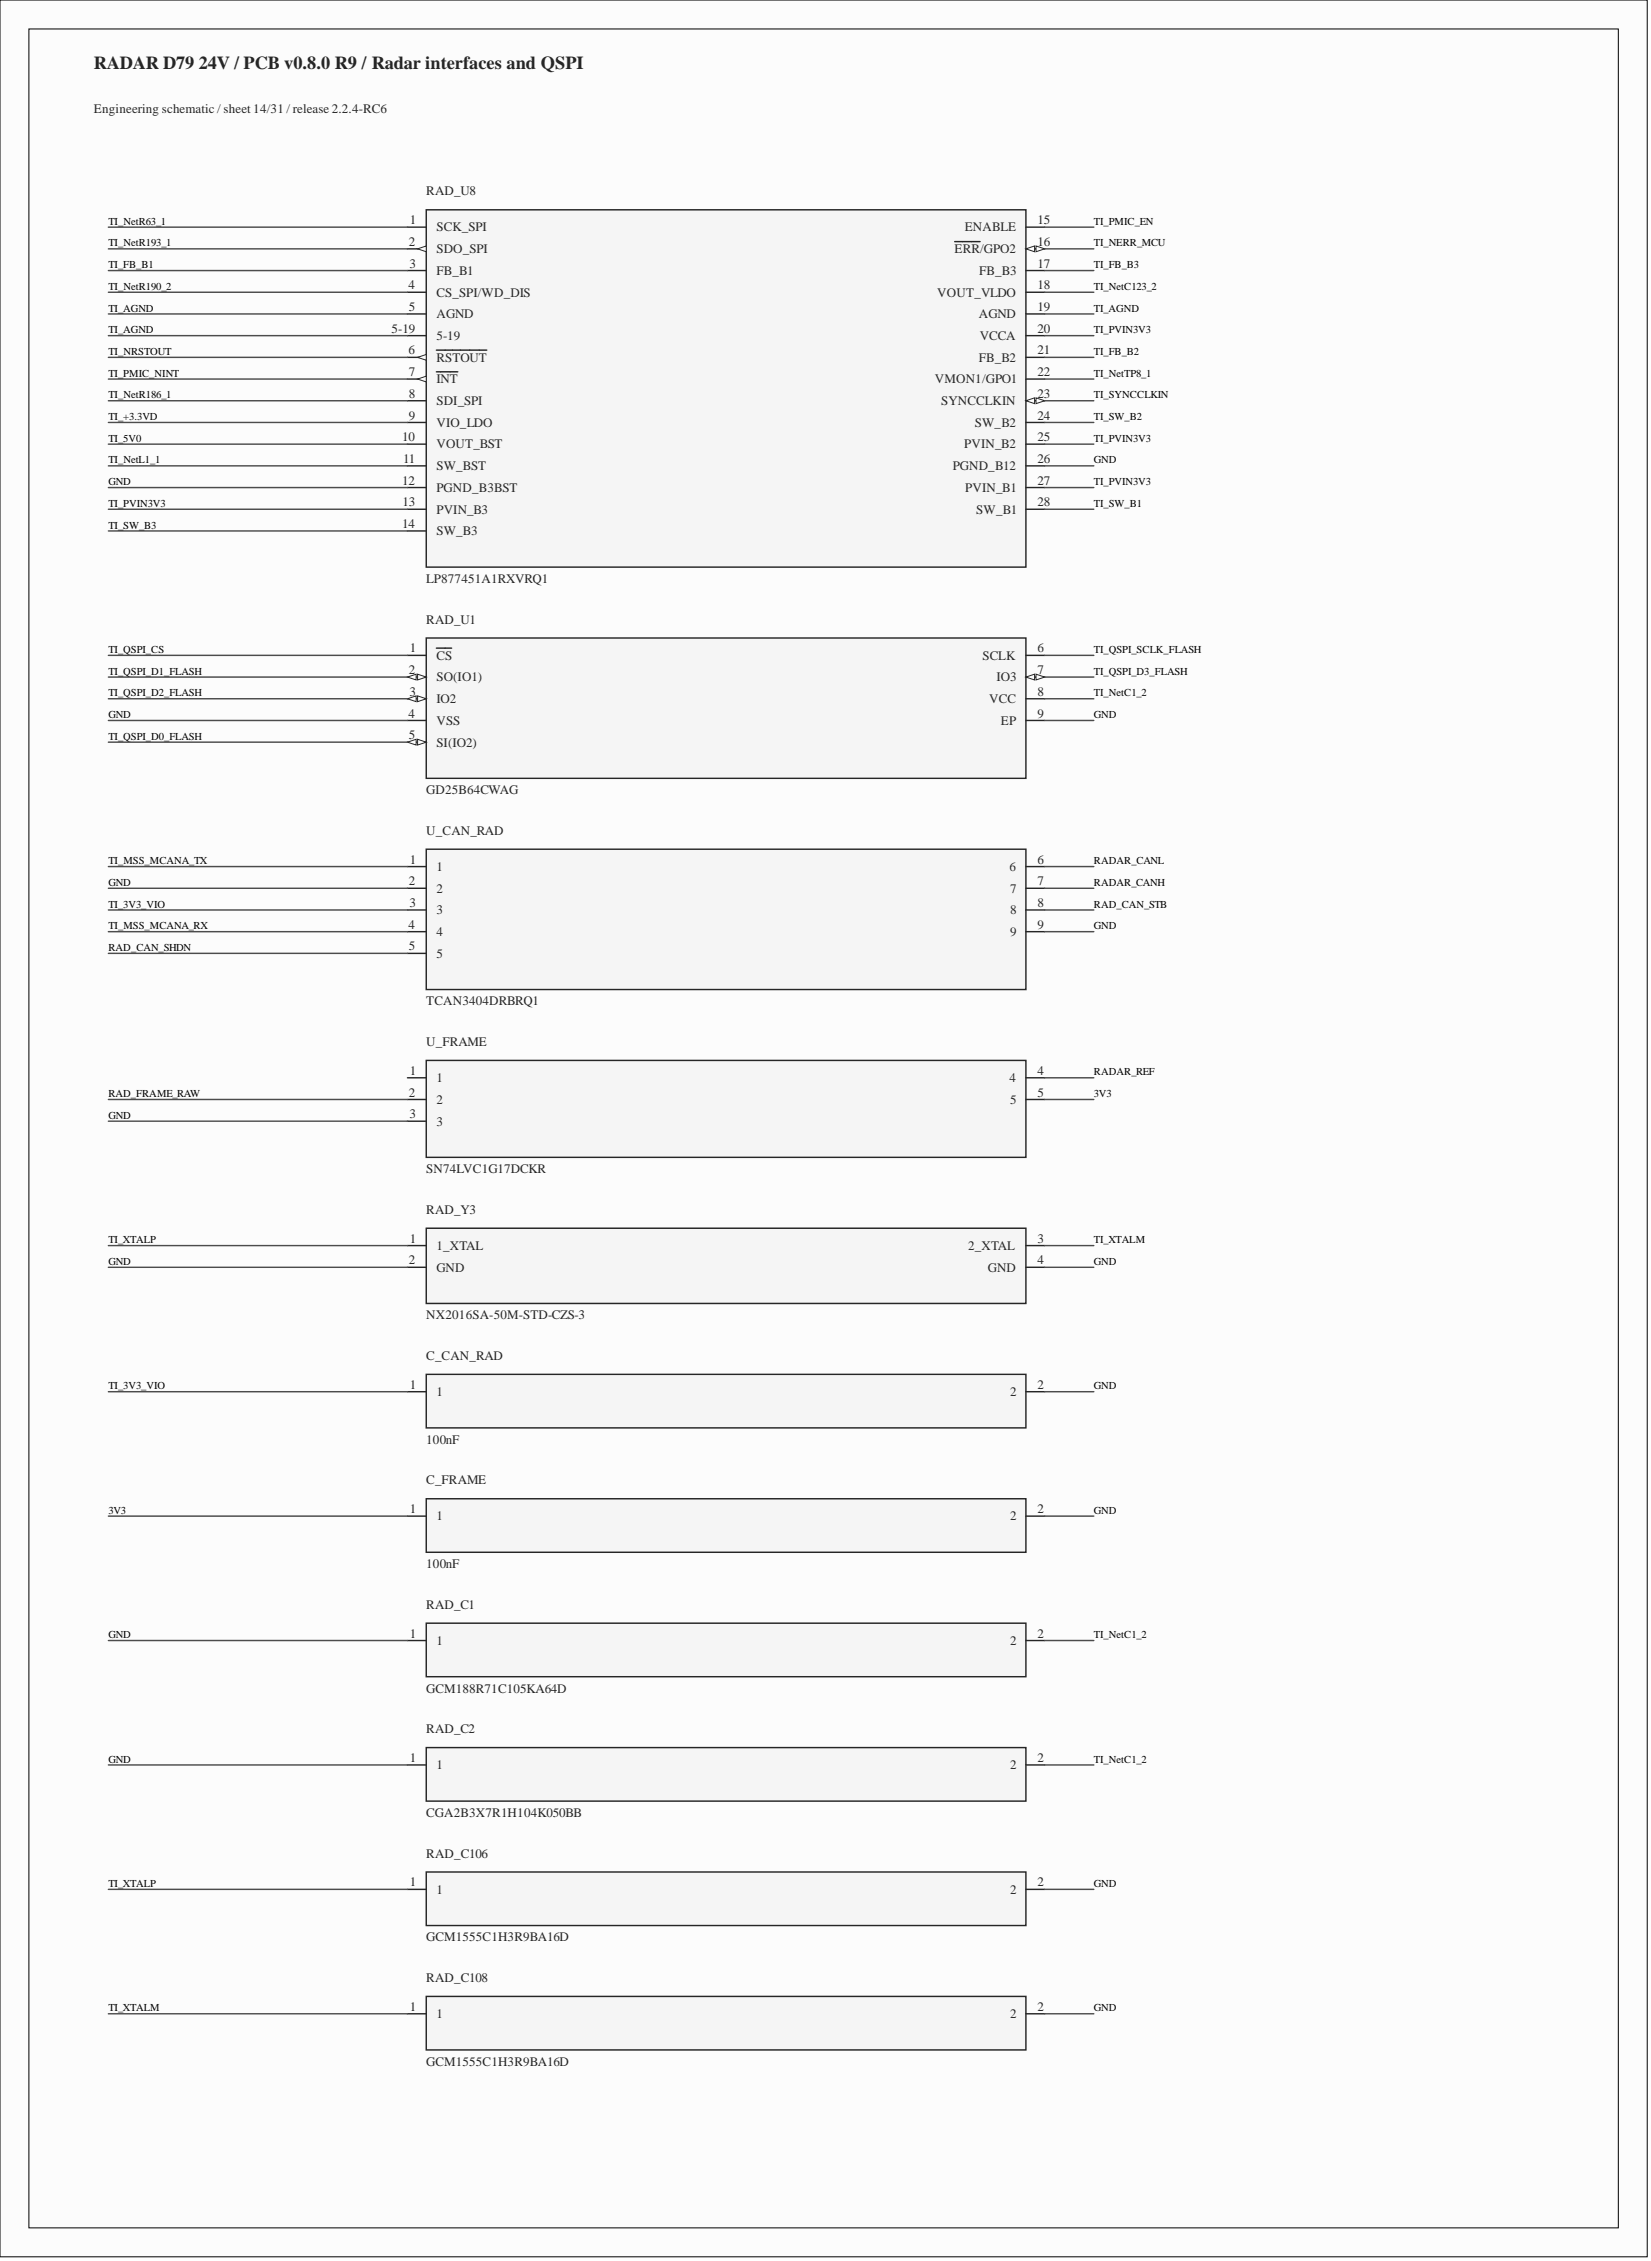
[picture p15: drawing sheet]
<svg xmlns="http://www.w3.org/2000/svg" width="289mm" height="396mm" viewBox="0 0 289 396" stroke-linecap="round" stroke-linejoin="round" font-family="sans-serif">
<defs><g id="words">
<text font-size="3.2" fill="#262626" x="16.5" y="12">RADAR D79 24V / PCB v0.8.0 R9 / Radar interfaces and QSPI</text>
<g font-size="2.3" fill="#262626">
<text x="16.5" y="19.8">Engineering schematic / sheet 14/31 / release 2.2.4-RC6</text>
<text x="74.7" y="34.2">RAD_U8</text>
<text x="74.7" y="102.2">LP877451A1RXVRQ1</text>
<text x="74.7" y="109.3">RAD_U1</text>
<text x="74.7" y="139.2">GD25B64CWAG</text>
<text x="74.7" y="146.3">U_CAN_RAD</text>
<text x="74.7" y="176.2">TCAN3404DRBRQ1</text>
<text x="74.7" y="183.3">U_FRAME</text>
<text x="74.7" y="205.6">SN74LVC1G17DCKR</text>
<text x="74.7" y="212.7">RAD_Y3</text>
<text x="74.7" y="231.2">NX2016SA-50M-STD-CZS-3</text>
<text x="74.7" y="238.3">C_CAN_RAD</text>
<text x="74.7" y="253">100nF</text>
<text x="74.7" y="260.1">C_FRAME</text>
<text x="74.7" y="274.8">100nF</text>
<text x="74.7" y="281.9">RAD_C1</text>
<text x="74.7" y="296.6">GCM188R71C105KA64D</text>
<text x="74.7" y="303.7">RAD_C2</text>
<text x="74.7" y="318.4">CGA2B3X7R1H104K050BB</text>
<text x="74.7" y="325.5">RAD_C106</text>
<text x="74.7" y="340.2">GCM1555C1H3R9BA16D</text>
<text x="74.7" y="347.3">RAD_C108</text>
<text x="74.7" y="362">GCM1555C1H3R9BA16D</text>
</g>
<g font-size="2.3" fill="#282828">
<text x="71.8" y="39.3">1</text>
<text x="76.5" y="40.6">SCK_SPI</text>
<text x="169" y="40.6">ENABLE</text>
<text x="181.8" y="39.3">15</text>
<text x="71.6" y="43.1">2</text>
<text x="71.7" y="46.9">3</text>
<text x="76.5" y="44.4">SDO_SPI</text>
<text x="167.3" y="44.4">ERR/GPO2</text>
<text x="181.8" y="43.1">16</text>
<text x="181.8" y="46.9">17</text>
<text x="71.6" y="50.7">4</text>
<text x="76.5" y="48.2">FB_B1</text>
<text x="76.5" y="52">CS_SPI/WD_DIS</text>
<text x="164.2" y="52">VOUT_VLDO</text>
<text x="171.6" y="48.2">FB_B3</text>
<text x="181.8" y="50.7">18</text>
<text x="68.6" y="58.3">5-19</text>
<text x="71.6" y="54.5">5</text>
<text x="76.5" y="55.8">AGND</text>
<text x="76.5" y="59.6">5-19</text>
<text x="171.5" y="55.8">AGND</text>
<text x="171.7" y="59.6">VCCA</text>
<text x="181.8" y="54.5">19</text>
<text x="181.8" y="58.3">20</text>
<text x="71.6" y="62.1">6</text>
<text x="71.6" y="65.9">7</text>
<text x="76.5" y="63.4">RSTOUT</text>
<text x="171.5" y="63.4">FB_B2</text>
<text x="181.8" y="62.1">21</text>
<text x="181.8" y="65.9">22</text>
<text x="71.6" y="69.7">8</text>
<text x="76.5" y="67.2">INT</text>
<text x="76.5" y="71">SDI_SPI</text>
<text x="163.8" y="67.2">VMON1/GPO1</text>
<text x="164.9" y="71">SYNCCLKIN</text>
<text x="181.8" y="69.7">23</text>
<text x="70.5" y="77.3">10</text>
<text x="71.6" y="73.5">9</text>
<text x="76.5" y="74.8">VIO_LDO</text>
<text x="170.8" y="74.8">SW_B2</text>
<text x="181.8" y="73.5">24</text>
<text x="181.8" y="77.3">25</text>
<text x="70.6" y="81.1">11</text>
<text x="76.5" y="78.6">VOUT_BST</text>
<text x="76.5" y="82.4">SW_BST</text>
<text x="166.9" y="82.4">PGND_B12</text>
<text x="169" y="78.6">PVIN_B2</text>
<text x="181.8" y="81.1">26</text>
<text x="70.5" y="84.9">12</text>
<text x="70.6" y="88.7">13</text>
<text x="76.5" y="86.2">PGND_B3BST</text>
<text x="76.5" y="90">PVIN_B3</text>
<text x="169.1" y="86.2">PVIN_B1</text>
<text x="171.1" y="90">SW_B1</text>
<text x="181.8" y="84.9">27</text>
<text x="181.8" y="88.7">28</text>
<text x="70.5" y="92.5">14</text>
<text x="76.5" y="93.8">SW_B3</text>
<text x="71.6" y="118.1">2</text>
<text x="71.8" y="114.3">1</text>
<text x="76.5" y="115.6">CS</text>
<text x="76.5" y="119.4">SO(IO1)</text>
<text x="172.2" y="115.6">SCLK</text>
<text x="174.6" y="119.4">IO3</text>
<text x="181.8" y="114.3">6</text>
<text x="181.8" y="118.1">7</text>
<text x="71.6" y="125.7">4</text>
<text x="71.7" y="121.9">3</text>
<text x="76.5" y="123.2">IO2</text>
<text x="173.3" y="123.2">VCC</text>
<text x="181.8" y="121.9">8</text>
<text x="181.8" y="125.7">9</text>
<text x="71.6" y="129.5">5</text>
<text x="76.5" y="127">VSS</text>
<text x="76.5" y="130.8">SI(IO2)</text>
<text x="175.4" y="127">EP</text>
<text x="71.6" y="155.1">2</text>
<text x="71.8" y="151.3">1</text>
<text x="76.5" y="152.6">1</text>
<text x="176.9" y="152.6">6</text>
<text x="181.8" y="151.3">6</text>
<text x="181.8" y="155.1">7</text>
<text x="71.7" y="158.9">3</text>
<text x="76.5" y="156.4">2</text>
<text x="76.5" y="160.2">3</text>
<text x="177" y="156.4">7</text>
<text x="177" y="160.2">8</text>
<text x="181.8" y="158.9">8</text>
<text x="71.6" y="162.7">4</text>
<text x="71.6" y="166.5">5</text>
<text x="76.5" y="164">4</text>
<text x="76.5" y="167.8">5</text>
<text x="177" y="164">9</text>
<text x="181.8" y="162.7">9</text>
<text x="71.8" y="188.3">1</text>
<text x="76.5" y="189.6">1</text>
<text x="176.9" y="189.6">4</text>
<text x="181.8" y="188.3">4</text>
<text x="71.6" y="192.1">2</text>
<text x="71.7" y="195.9">3</text>
<text x="76.5" y="193.4">2</text>
<text x="76.5" y="197.2">3</text>
<text x="177" y="193.4">5</text>
<text x="181.8" y="192.1">5</text>
<text x="71.6" y="221.5">2</text>
<text x="71.8" y="217.7">1</text>
<text x="76.5" y="219">1_XTAL</text>
<text x="169.6" y="219">2_XTAL</text>
<text x="181.8" y="217.7">3</text>
<text x="181.8" y="221.5">4</text>
<text x="76.5" y="222.8">GND</text>
<text x="173.1" y="222.8">GND</text>
<text x="71.8" y="243.3">1</text>
<text x="76.5" y="244.6">1</text>
<text x="177" y="244.6">2</text>
<text x="181.8" y="243.3">2</text>
<text x="71.8" y="265.1">1</text>
<text x="76.5" y="266.4">1</text>
<text x="177" y="266.4">2</text>
<text x="181.8" y="265.1">2</text>
<text x="71.8" y="286.9">1</text>
<text x="181.8" y="286.9">2</text>
<text x="76.5" y="288.2">1</text>
<text x="177" y="288.2">2</text>
<text x="71.8" y="308.7">1</text>
<text x="76.5" y="310">1</text>
<text x="177" y="310">2</text>
<text x="181.8" y="308.7">2</text>
<text x="71.8" y="330.5">1</text>
<text x="76.5" y="331.8">1</text>
<text x="177" y="331.8">2</text>
<text x="181.8" y="330.5">2</text>
<text x="71.8" y="352.3">1</text>
<text x="76.5" y="353.6">1</text>
<text x="177" y="353.6">2</text>
<text x="181.8" y="352.3">2</text>
</g>
<g font-size="1.9">
<text x="19" y="39.4">TI_NetR63_1</text>
<text x="191.7" y="39.4">TI_PMIC_EN</text>
<text x="19" y="43.2">TI_NetR193_1</text>
<text x="19" y="47">TI_FB_B1</text>
<text x="191.7" y="43.2">TI_NERR_MCU</text>
<text x="191.7" y="47">TI_FB_B3</text>
<text x="19" y="50.8">TI_NetR190_2</text>
<text x="191.7" y="50.8">TI_NetC123_2</text>
<text x="19" y="54.6">TI_AGND</text>
<text x="19" y="58.4">TI_AGND</text>
<text x="191.7" y="54.6">TI_AGND</text>
<text x="191.7" y="58.4">TI_PVIN3V3</text>
<text x="19" y="62.2">TI_NRSTOUT</text>
<text x="19" y="66">TI_PMIC_NINT</text>
<text x="191.7" y="62.2">TI_FB_B2</text>
<text x="191.7" y="66">TI_NetTP8_1</text>
<text x="19" y="69.8">TI_NetR186_1</text>
<text x="191.7" y="69.8">TI_SYNCCLKIN</text>
<text x="19" y="73.6">TI_+3.3VD</text>
<text x="19" y="77.4">TI_5V0</text>
<text x="191.7" y="73.6">TI_SW_B2</text>
<text x="191.7" y="77.4">TI_PVIN3V3</text>
<text x="19" y="81.2">TI_NetL1_1</text>
<text x="191.7" y="81.2">GND</text>
<text x="19" y="85">GND</text>
<text x="19" y="88.8">TI_PVIN3V3</text>
<text x="191.7" y="85">TI_PVIN3V3</text>
<text x="191.7" y="88.8">TI_SW_B1</text>
<text x="19" y="92.6">TI_SW_B3</text>
<text x="19" y="114.4">TI_QSPI_CS</text>
<text x="19" y="118.2">TI_QSPI_D1_FLASH</text>
<text x="191.7" y="114.4">TI_QSPI_SCLK_FLASH</text>
<text x="191.7" y="118.2">TI_QSPI_D3_FLASH</text>
<text x="19" y="122">TI_QSPI_D2_FLASH</text>
<text x="19" y="125.8">GND</text>
<text x="191.7" y="122">TI_NetC1_2</text>
<text x="191.7" y="125.8">GND</text>
<text x="19" y="129.6">TI_QSPI_D0_FLASH</text>
<text x="19" y="151.4">TI_MSS_MCANA_TX</text>
<text x="19" y="155.2">GND</text>
<text x="191.7" y="151.4">RADAR_CANL</text>
<text x="191.7" y="155.2">RADAR_CANH</text>
<text x="19" y="159">TI_3V3_VIO</text>
<text x="191.7" y="159">RAD_CAN_STB</text>
<text x="19" y="162.8">TI_MSS_MCANA_RX</text>
<text x="19" y="166.6">RAD_CAN_SHDN</text>
<text x="191.7" y="162.8">GND</text>
<text x="191.7" y="188.4">RADAR_REF</text>
<text x="19" y="192.2">RAD_FRAME_RAW</text>
<text x="19" y="196">GND</text>
<text x="191.7" y="192.2">3V3</text>
<text x="19" y="217.8">TI_XTALP</text>
<text x="19" y="221.6">GND</text>
<text x="191.7" y="217.8">TI_XTALM</text>
<text x="191.7" y="221.6">GND</text>
<text x="19" y="243.4">TI_3V3_VIO</text>
<text x="191.7" y="243.4">GND</text>
<text x="19" y="265.2">3V3</text>
<text x="191.7" y="265.2">GND</text>
<text x="19" y="287">GND</text>
<text x="191.7" y="287">TI_NetC1_2</text>
<text x="19" y="308.8">GND</text>
<text x="191.7" y="308.8">TI_NetC1_2</text>
<text x="19" y="330.6">TI_XTALP</text>
<text x="191.7" y="330.6">GND</text>
<text x="19" y="352.4">TI_XTALM</text>
<text x="191.7" y="352.4">GND</text>
</g>
</g></defs>
<path d="M0 0h288.6v395.4h-288.6z" fill-rule="evenodd" fill="#fcfcfc"/>
<path d="M0 0h288.6v395.4h-288.6z" fill="none" stroke="#000" stroke-width=".18"/>
<path d="M5.1 5.1h278.5v385.3h-278.5z" fill-rule="evenodd" fill="#fcfcfc"/>
<path d="M5.1 5.1h278.5v385.3h-278.5z" fill="none" stroke="#000" stroke-width=".18"/>
<path d="M74.7 36.8h105.1v62.6h-105.1z" fill-rule="evenodd" fill="#f5f5f5"/>
<path d="M74.7 36.8h105.1v62.6h-105.1z" fill="none" stroke="#262626" stroke-width=".25"/>
<path d="M71.4 39.8h3.3M71.4 43.6h3.3" fill="none" stroke="#282828" stroke-width=".25"/>
<path d="M73.2 43.6l1.5-.5v1z" fill="#fbfbfb"/>
<path d="M73.2 43.6l1.5-.5v1z" fill="none" stroke="#282828" stroke-width=".18"/>
<path d="M71.4 47.4h3.3M71.4 51.2h3.3M71.4 55h3.3M71.4 58.8h3.3M71.4 62.6h3.3" fill="none" stroke="#282828" stroke-width=".25"/>
<path d="M73.2 62.6l1.5-.5v1z" fill="#fbfbfb"/>
<path d="M73.2 62.6l1.5-.5v1z" fill="none" stroke="#282828" stroke-width=".18"/>
<path d="M71.4 66.4h3.3M76.5 61.3h8.8" fill="none" stroke="#282828" stroke-width=".25"/>
<path d="M73.2 66.4l1.5-.5v1z" fill="#fbfbfb"/>
<path d="M73.2 66.4l1.5-.5v1z" fill="none" stroke="#282828" stroke-width=".18"/>
<path d="M179.8 39.8h3.2M179.8 43.6h3.2M71.4 70.2h3.3M71.4 74h3.3M71.4 77.8h3.3M76.5 65.2h3.7M71.4 81.6h3.3M71.4 85.4h3.3M71.4 89.2h3.3M71.4 93h3.3" fill="none" stroke="#282828" stroke-width=".25"/>
<path d="M179.8 43.6l1.5-.5v1z" fill="#fbfbfb"/>
<path d="M179.8 43.6l1.5-.5v1z" fill="none" stroke="#282828" stroke-width=".18"/>
<path d="M181.5 43.1l1.5 .5-1.5 .5z" fill="#fbfbfb"/>
<path d="M181.5 43.1l1.5 .5-1.5 .5z" fill="none" stroke="#282828" stroke-width=".18"/>
<path d="M167.3 42.3h4.4M179.8 47.4h3.2M179.8 51.2h3.2M179.8 55h3.2M179.8 58.8h3.2M179.8 62.6h3.2M179.8 66.4h3.2M179.8 70.2h3.2" fill="none" stroke="#282828" stroke-width=".25"/>
<path d="M179.8 70.2l1.5-.5v1z" fill="#fbfbfb"/>
<path d="M179.8 70.2l1.5-.5v1z" fill="none" stroke="#282828" stroke-width=".18"/>
<path d="M181.5 69.7l1.5 .5-1.5 .5z" fill="#fbfbfb"/>
<path d="M181.5 69.7l1.5 .5-1.5 .5z" fill="none" stroke="#282828" stroke-width=".18"/>
<path d="M179.8 74h3.2M179.8 77.8h3.2M179.8 81.6h3.2M179.8 85.4h3.2M179.8 89.2h3.2" fill="none" stroke="#282828" stroke-width=".25"/>
<g fill="none" stroke="#4c4c4c" stroke-width=".25">
<path d="M19 39.8h52.4M183 39.8h8.7M19 43.6h52.4M19 47.4h52.4M19 51.2h52.4M19 55h52.4M19 58.8h52.4M183 43.6h8.7M183 47.4h8.7M183 51.2h8.7M183 55h8.7M183 58.8h8.7"/>
<path d="M19 62.6h52.4M19 66.4h52.4M19 70.2h52.4M19 74h52.4M19 77.8h52.4M183 62.6h8.7M183 66.4h8.7M183 70.2h8.7M183 74h8.7M183 77.8h8.7M19 81.6h52.4M19 85.4h52.4"/>
<path d="M19 89.2h52.4M19 93h52.4M183 81.6h8.7M183 85.4h8.7M183 89.2h8.7"/>
</g>
<path d="M74.7 111.8h105.1v24.6h-105.1z" fill-rule="evenodd" fill="#f5f5f5"/>
<path d="M74.7 111.8h105.1v24.6h-105.1z" fill="none" stroke="#262626" stroke-width=".25"/>
<path d="M71.4 114.8h3.3M71.4 118.6h3.3M76.5 113.6h2.6" fill="none" stroke="#282828" stroke-width=".25"/>
<path d="M73.2 118.1l1.5 .5-1.5 .5z" fill="#fbfbfb"/>
<path d="M73.2 118.1l1.5 .5-1.5 .5z" fill="none" stroke="#282828" stroke-width=".18"/>
<path d="M71.4 118.6l1.5-.5v1z" fill="#fbfbfb"/>
<path d="M71.4 118.6l1.5-.5v1z" fill="none" stroke="#282828" stroke-width=".18"/>
<path d="M71.4 122.4h3.3" fill="none" stroke="#282828" stroke-width=".25"/>
<path d="M73.2 121.9l1.5 .5-1.5 .5z" fill="#fbfbfb"/>
<path d="M73.2 121.9l1.5 .5-1.5 .5z" fill="none" stroke="#282828" stroke-width=".18"/>
<path d="M71.4 122.4l1.5-.5v1z" fill="#fbfbfb"/>
<path d="M71.4 122.4l1.5-.5v1z" fill="none" stroke="#282828" stroke-width=".18"/>
<path d="M71.4 126.2h3.3M71.4 130h3.3" fill="none" stroke="#282828" stroke-width=".25"/>
<path d="M73.2 129.5l1.5 .5-1.5 .5z" fill="#fbfbfb"/>
<path d="M73.2 129.5l1.5 .5-1.5 .5z" fill="none" stroke="#282828" stroke-width=".18"/>
<path d="M71.4 130l1.5-.5v1z" fill="#fbfbfb"/>
<path d="M71.4 130l1.5-.5v1z" fill="none" stroke="#282828" stroke-width=".18"/>
<path d="M179.8 114.8h3.2M179.8 118.6h3.2" fill="none" stroke="#282828" stroke-width=".25"/>
<path d="M179.8 118.6l1.5-.5v1z" fill="#fbfbfb"/>
<path d="M179.8 118.6l1.5-.5v1z" fill="none" stroke="#282828" stroke-width=".18"/>
<path d="M181.5 118.1l1.5 .5-1.5 .5z" fill="#fbfbfb"/>
<path d="M181.5 118.1l1.5 .5-1.5 .5z" fill="none" stroke="#282828" stroke-width=".18"/>
<path d="M179.8 122.4h3.2M179.8 126.2h3.2" fill="none" stroke="#282828" stroke-width=".25"/>
<path d="M19 114.8h52.4M19 118.6h52.4M183 114.8h8.7M183 118.6h8.7M19 122.4h52.4M19 126.2h52.4M19 130h52.4M183 122.4h8.7M183 126.2h8.7" fill="none" stroke="#4c4c4c" stroke-width=".25"/>
<path d="M74.7 148.8h105.1v24.6h-105.1z" fill-rule="evenodd" fill="#f5f5f5"/>
<path d="M74.7 148.8h105.1v24.6h-105.1z" fill="none" stroke="#262626" stroke-width=".25"/>
<path d="M71.4 151.8h3.3M71.4 155.6h3.3M71.4 159.4h3.3M179.8 151.8h3.2M179.8 155.6h3.2M179.8 159.4h3.2M71.4 163.2h3.3M71.4 167h3.3M179.8 163.2h3.2" fill="none" stroke="#282828" stroke-width=".25"/>
<path d="M19 151.8h52.4M19 155.6h52.4M19 159.4h52.4M183 151.8h8.7M183 155.6h8.7M183 159.4h8.7M19 163.2h52.4M19 167h52.4M183 163.2h8.7" fill="none" stroke="#4c4c4c" stroke-width=".25"/>
<path d="M74.7 185.8h105.1v17h-105.1z" fill-rule="evenodd" fill="#f5f5f5"/>
<path d="M74.7 185.8h105.1v17h-105.1z" fill="none" stroke="#262626" stroke-width=".25"/>
<path d="M71.4 188.8h3.3M71.4 192.7h3.3M71.4 196.5h3.3M179.8 188.8h3.2M179.8 192.7h3.2" fill="none" stroke="#282828" stroke-width=".25"/>
<path d="M19 192.7h52.4M19 196.5h52.4M183 192.7h8.7M183 188.8h8.7" fill="none" stroke="#4c4c4c" stroke-width=".25"/>
<path d="M74.7 215.2h105.1v13.2h-105.1z" fill-rule="evenodd" fill="#f5f5f5"/>
<path d="M74.7 215.2h105.1v13.2h-105.1z" fill="none" stroke="#262626" stroke-width=".25"/>
<path d="M71.4 218.3h3.3M179.8 218.3h3.2M71.4 222.1h3.3M179.8 222.1h3.2" fill="none" stroke="#282828" stroke-width=".25"/>
<path d="M19 218.3h52.4M183 218.3h8.7M19 222.1h52.4M183 222.1h8.7" fill="none" stroke="#4c4c4c" stroke-width=".25"/>
<path d="M74.7 240.8h105.1v9.4h-105.1z" fill-rule="evenodd" fill="#f5f5f5"/>
<path d="M74.7 240.8h105.1v9.4h-105.1z" fill="none" stroke="#262626" stroke-width=".25"/>
<path d="M71.4 243.9h3.3M179.8 243.9h3.2" fill="none" stroke="#282828" stroke-width=".25"/>
<path d="M19 243.9h52.4M183 243.9h8.7" fill="none" stroke="#4c4c4c" stroke-width=".25"/>
<path d="M74.7 262.6h105.1v9.4h-105.1z" fill-rule="evenodd" fill="#f5f5f5"/>
<path d="M74.7 262.6h105.1v9.4h-105.1z" fill="none" stroke="#262626" stroke-width=".25"/>
<path d="M71.4 265.7h3.3M179.8 265.7h3.2" fill="none" stroke="#282828" stroke-width=".25"/>
<path d="M19 265.7h52.4M183 265.7h8.7" fill="none" stroke="#4c4c4c" stroke-width=".25"/>
<path d="M74.7 284.4h105.1v9.4h-105.1z" fill-rule="evenodd" fill="#f5f5f5"/>
<path d="M74.7 284.4h105.1v9.4h-105.1z" fill="none" stroke="#262626" stroke-width=".25"/>
<path d="M71.4 287.5h3.3M179.8 287.5h3.2" fill="none" stroke="#282828" stroke-width=".25"/>
<path d="M19 287.5h52.4M183 287.5h8.7" fill="none" stroke="#4c4c4c" stroke-width=".25"/>
<path d="M74.7 306.2h105.1v9.4h-105.1z" fill-rule="evenodd" fill="#f5f5f5"/>
<path d="M74.7 306.2h105.1v9.4h-105.1z" fill="none" stroke="#262626" stroke-width=".25"/>
<path d="M71.4 309.3h3.3M179.8 309.3h3.2" fill="none" stroke="#282828" stroke-width=".25"/>
<path d="M19 309.3h52.4M183 309.3h8.7" fill="none" stroke="#4c4c4c" stroke-width=".25"/>
<path d="M74.7 328h105.1v9.4h-105.1z" fill-rule="evenodd" fill="#f5f5f5"/>
<path d="M74.7 328h105.1v9.4h-105.1z" fill="none" stroke="#262626" stroke-width=".25"/>
<path d="M71.4 331.1h3.3M179.8 331.1h3.2" fill="none" stroke="#282828" stroke-width=".25"/>
<path d="M19 331.1h52.4M183 331.1h8.7" fill="none" stroke="#4c4c4c" stroke-width=".25"/>
<path d="M74.7 349.8h105.1v9.4h-105.1z" fill-rule="evenodd" fill="#f5f5f5"/>
<path d="M74.7 349.8h105.1v9.4h-105.1z" fill="none" stroke="#262626" stroke-width=".25"/>
<path d="M71.4 352.9h3.3M179.8 352.9h3.2" fill="none" stroke="#282828" stroke-width=".25"/>
<path d="M19 352.9h52.4M183 352.9h8.7" fill="none" stroke="#4c4c4c" stroke-width=".25"/>
<use href="#words"/>
</svg>
